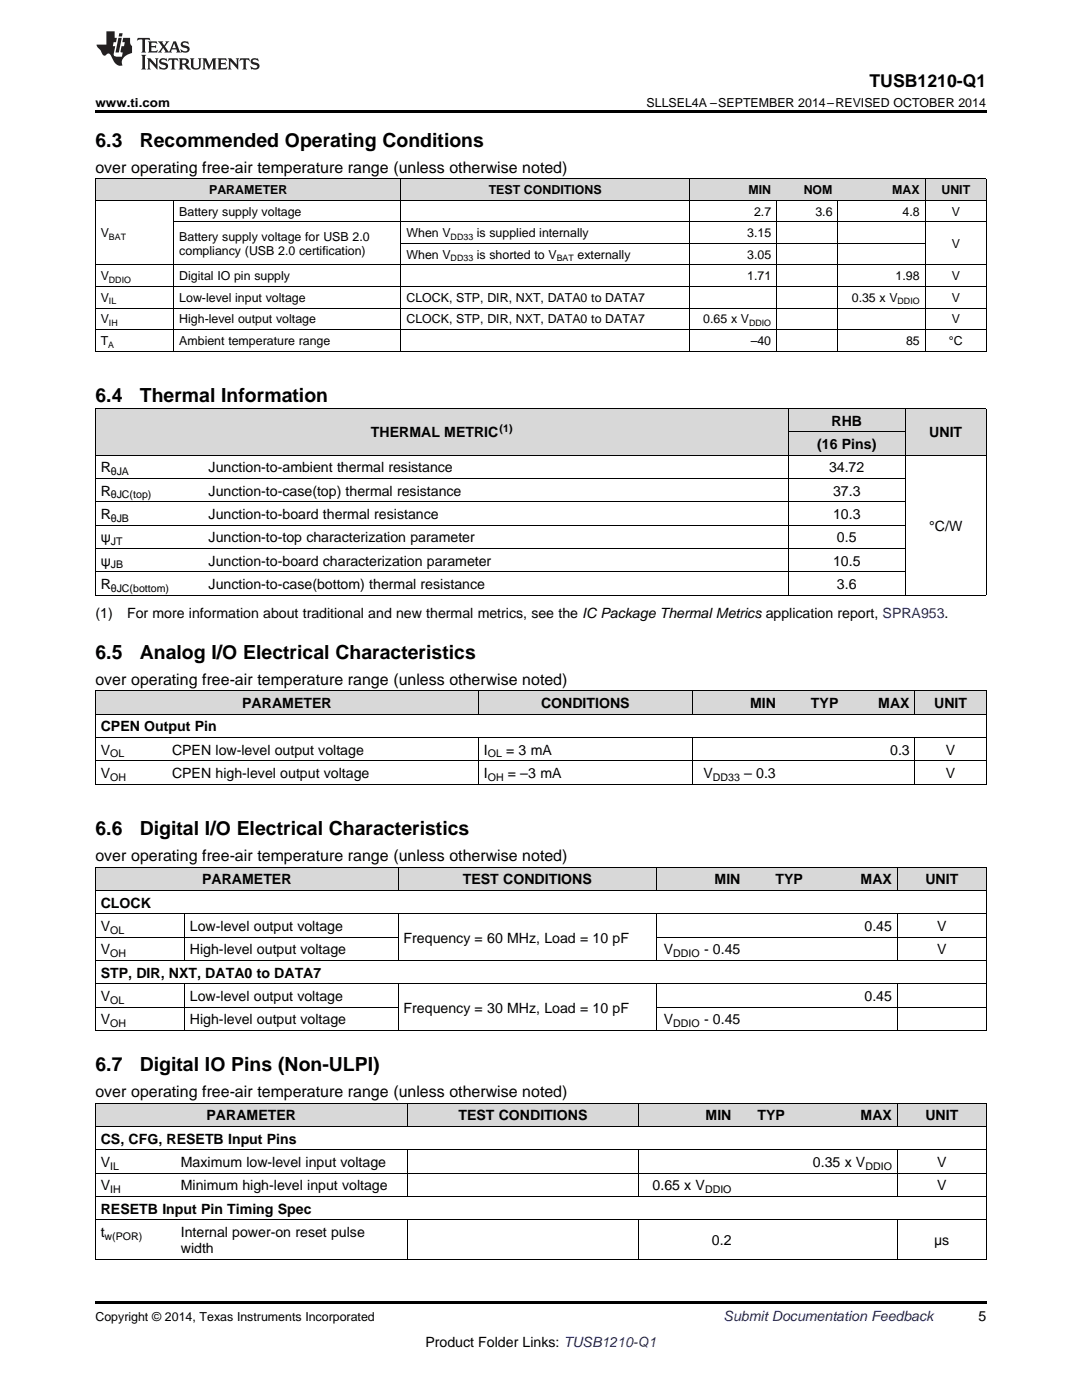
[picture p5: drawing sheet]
<svg xmlns="http://www.w3.org/2000/svg" width="216mm" height="279mm" viewBox="0 0 216 279" stroke-linecap="round" stroke-linejoin="round" font-family="sans-serif">
<defs><g id="words">
<g font-size="3.9">
<text x="19" y="29.3">6.3</text>
<text x="27.9" y="29.3">Recommended Operating Conditions</text>
<text x="19" y="80.3">6.4</text>
<text x="27.9" y="80.3">Thermal Information</text>
<text x="19" y="131.5">6.5</text>
<text x="27.9" y="131.5">Analog I/O Electrical Characteristics</text>
<text x="19" y="166.7">6.6</text>
<text x="27.9" y="166.7">Digital I/O Electrical Characteristics</text>
<text x="19" y="213.8">6.7</text>
<text x="27.9" y="213.8">Digital IO Pins (Non-ULPI)</text>
</g>
<text font-size="3.5" x="173.5" y="17.3">TUSB1210-Q1</text>
<g font-size="3.2">
<text x="19" y="34.4">over operating free-air temperature range (unless otherwise noted)</text>
<text x="19" y="136.6">over operating free-air temperature range (unless otherwise noted)</text>
<text x="19" y="171.8">over operating free-air temperature range (unless otherwise noted)</text>
<text x="19" y="218.9">over operating free-air temperature range (unless otherwise noted)</text>
</g>
<g font-size="2.8">
<text x="74" y="87.3">THERMAL METRIC</text>
<text x="163.1" y="89.6">(16 Pins)</text>
<text x="165.9" y="84.9">RHB</text>
<text x="185.4" y="87.3">UNIT</text>
<text x="20.1" y="94.3">R</text>
<text x="41.6" y="94.3">Junction-to-ambient thermal resistance</text>
<text x="165.4" y="94.3">34.72</text>
<text x="20.1" y="98.9">R</text>
<text x="41.6" y="98.9">Junction-to-case(top) thermal resistance</text>
<text x="166.2" y="98.9">37.3</text>
<text x="20.1" y="103.6">R</text>
<text x="41.6" y="103.6">Junction-to-board thermal resistance</text>
<text x="166.2" y="103.6">10.3</text>
<text x="185.4" y="105.9">°C/W</text>
<text x="20.1" y="108.2">ψ</text>
<text x="20.1" y="112.9">ψ</text>
<text x="41.6" y="108.2">Junction-to-top characterization parameter</text>
<text x="41.6" y="112.9">Junction-to-board characterization parameter</text>
<text x="166.2" y="112.9">10.5</text>
<text x="167" y="108.2">0.5</text>
<text x="20.1" y="117.5">R</text>
<text x="41.6" y="117.5">Junction-to-case(bottom) thermal resistance</text>
<text x="167" y="117.5">3.6</text>
<text x="19" y="123.4">(1)</text>
<text x="25.4" y="123.4">For more information about traditional and new thermal metrics, see the IC Package Thermal Metrics application report, SPRA953.</text>
<text x="48.3" y="141.3">PARAMETER</text>
<text x="107.9" y="141.3">CONDITIONS</text>
<text x="149.7" y="141.3">MIN</text>
<text x="161.8" y="141.3">TYP</text>
<text x="175.3" y="141.3">MAX</text>
<text x="186.4" y="141.3">UNIT</text>
<text x="20.1" y="145.9">CPEN Output Pin</text>
<text x="20.1" y="150.6">V</text>
<text x="20.1" y="155.3">V</text>
<text x="34.3" y="150.6">CPEN low-level output voltage</text>
<text x="34.3" y="155.3">CPEN high-level output voltage</text>
<text x="96.6" y="150.6">I</text>
<text x="96.6" y="155.3">I</text>
<text x="101" y="150.6">= 3 mA</text>
<text x="101.4" y="155.3">= –3 mA</text>
<text x="140.4" y="155.3">V</text>
<text x="148.5" y="155.3">– 0.3</text>
<text x="177.6" y="150.6">0.3</text>
<text x="188.7" y="150.6">V</text>
<text x="188.7" y="155.3">V</text>
<text x="40.3" y="176.5">PARAMETER</text>
<text x="92.4" y="176.5">TEST CONDITIONS</text>
<text x="142.6" y="176.5">MIN</text>
<text x="154.7" y="176.5">TYP</text>
<text x="171.7" y="176.5">MAX</text>
<text x="184.6" y="176.5">UNIT</text>
<text x="20.1" y="181.2">CLOCK</text>
<text x="20.1" y="185.8">V</text>
<text x="37.9" y="185.8">Low-level output voltage</text>
<text x="172.5" y="185.8">0.45</text>
<text x="187" y="185.8">V</text>
<text x="20.1" y="190.5">V</text>
<text x="37.9" y="190.5">High-level output voltage</text>
<text x="80.5" y="188.1">Frequency = 60 MHz, Load = 10 pF</text>
<text x="132.5" y="190.5">V</text>
<text x="140.5" y="190.5">- 0.45</text>
<text x="187" y="190.5">V</text>
<text x="20.1" y="195.1">STP, DIR, NXT, DATA0 to DATA7</text>
<text x="20.1" y="199.8">V</text>
<text x="37.9" y="199.8">Low-level output voltage</text>
<text x="80.5" y="202.1">Frequency = 30 MHz, Load = 10 pF</text>
<text x="172.5" y="199.8">0.45</text>
<text x="20.1" y="204.4">V</text>
<text x="37.9" y="204.4">High-level output voltage</text>
<text x="132.5" y="204.4">V</text>
<text x="140.5" y="204.4">- 0.45</text>
<text x="41.2" y="223.6">PARAMETER</text>
<text x="91.5" y="223.6">TEST CONDITIONS</text>
<text x="140.8" y="223.6">MIN</text>
<text x="151.1" y="223.6">TYP</text>
<text x="171.7" y="223.6">MAX</text>
<text x="184.6" y="223.6">UNIT</text>
<text x="20.1" y="228.2">CS, CFG, RESETB Input Pins</text>
<text x="20.1" y="232.9">V</text>
<text x="36.1" y="232.9">Maximum low-level input voltage</text>
<text x="162.2" y="232.9">0.35 x V</text>
<text x="187" y="232.9">V</text>
<text x="20.1" y="237.6">V</text>
<text x="36.1" y="237.6">Minimum high-level input voltage</text>
<text x="130.2" y="237.6">0.65 x V</text>
<text x="187" y="237.6">V</text>
<text x="20.1" y="242.2">RESETB Input Pin Timing Spec</text>
<text x="20.1" y="246.9">t</text>
<text x="36.1" y="246.9">Internal power-on reset pulse</text>
<text x="36.1" y="250">width</text>
<text x="142.1" y="248.5">0.2</text>
<text x="186.4" y="248.5">μs</text>
<text x="195.3" y="263.6">5</text>
<text x="84.9" y="268.9">Product Folder Links: TUSB1210-Q1</text>
</g>
<text font-size="2.8" fill="#0000c8" x="144.4" y="263.6">Submit Documentation Feedback</text>
<g font-size="2.5">
<text x="19" y="21.4">www.ti.com</text>
<text x="129" y="21.4">SLLSEL4A –SEPTEMBER 2014–REVISED OCTOBER 2014</text>
<text x="41.7" y="38.7">PARAMETER</text>
<text x="97.5" y="38.7">TEST CONDITIONS</text>
<text x="149.4" y="38.7">MIN</text>
<text x="160.4" y="38.7">NOM</text>
<text x="178" y="38.7">MAX</text>
<text x="187.9" y="38.7">UNIT</text>
<text x="20.1" y="47.3">V</text>
<text x="35.8" y="43">Battery supply voltage</text>
<text x="81.1" y="47.3">When V</text>
<text x="95.1" y="47.3">is supplied internally</text>
<text x="149.1" y="47.3">3.15</text>
<text x="150.5" y="43">2.7</text>
<text x="162.7" y="43">3.6</text>
<text x="180.1" y="43">4.8</text>
<text x="189.9" y="43">V</text>
<text x="35.8" y="48.1">Battery supply voltage for USB 2.0</text>
<text x="35.8" y="50.9">compliancy (USB 2.0 certification)</text>
<text x="81.1" y="51.6">When V</text>
<text x="95.1" y="51.6">is shorted to V</text>
<text x="115.3" y="51.6">externally</text>
<text x="149.1" y="51.6">3.05</text>
<text x="189.9" y="49.5">V</text>
<text x="20.1" y="56">V</text>
<text x="35.8" y="56">Digital IO pin supply</text>
<text x="149.1" y="56">1.71</text>
<text x="178.7" y="56">1.98</text>
<text x="189.9" y="56">V</text>
<text x="20.1" y="60.3">V</text>
<text x="20.1" y="64.6">V</text>
<text x="35.8" y="60.3">Low-level input voltage</text>
<text x="35.8" y="64.6">High-level output voltage</text>
<text x="81.1" y="60.3">CLOCK, STP, DIR, NXT, DATA0 to DATA7</text>
<text x="81.1" y="64.6">CLOCK, STP, DIR, NXT, DATA0 to DATA7</text>
<text x="140.3" y="64.6">0.65 x V</text>
<text x="170" y="60.3">0.35 x V</text>
<text x="189.9" y="60.3">V</text>
<text x="189.9" y="64.6">V</text>
<text x="20.1" y="68.9">T</text>
<text x="35.8" y="68.9">Ambient temperature range</text>
<text x="149.8" y="68.9">–40</text>
<text x="180.8" y="68.9">85</text>
<text x="189.3" y="68.9">°C</text>
<text x="19" y="263.6">Copyright © 2014, Texas Instruments Incorporated</text>
</g>
<g font-size="2.1">
<text x="99.7" y="86.1">(1)</text>
<text x="22.1" y="94.8">θJA</text>
<text x="22.1" y="99.5">θJC(top)</text>
<text x="22.1" y="104.1">θJB</text>
<text x="22.1" y="108.8">JT</text>
<text x="22.1" y="113.5">JB</text>
<text x="22.1" y="118.1">θJC(bottom)</text>
<text x="22" y="151.2">OL</text>
<text x="22" y="155.8">OH</text>
<text x="97.3" y="151.2">OL</text>
<text x="97.3" y="155.8">OH</text>
<text x="142.2" y="155.8">DD33</text>
<text x="22" y="186.4">OL</text>
<text x="22" y="191">OH</text>
<text x="134.3" y="191">DDIO</text>
<text x="22" y="200.3">OL</text>
<text x="22" y="205">OH</text>
<text x="134.3" y="205">DDIO</text>
<text x="22" y="233.5">IL</text>
<text x="172.7" y="233.5">DDIO</text>
<text x="22" y="238.1">IH</text>
<text x="140.7" y="238.1">DDIO</text>
<text x="20.9" y="247.4">w(POR)</text>
</g>
<g font-size="1.8">
<text x="21.7" y="47.8">BAT</text>
<text x="89.9" y="47.8">DD33</text>
<text x="89.9" y="52.1">DD33</text>
<text x="111.1" y="52.1">BAT</text>
<text x="21.7" y="56.4">DDIO</text>
<text x="21.7" y="60.7">IL</text>
<text x="21.7" y="65.1">IH</text>
<text x="149.5" y="65.1">DDIO</text>
<text x="179.1" y="60.7">DDIO</text>
<text x="21.6" y="69.4">A</text>
</g>
</g></defs>
<g fill="#d8d8d8">
<path d="M19 220.2h16v4.7h-16z"/>
<path d="M35 220.2h46.3v4.7h-46.3z"/>
<path d="M81.3 220.2h46.2v4.7h-46.2z"/>
<path d="M127.5 220.2h19.5v4.7h-19.5z"/>
<path d="M147 220.2h10.7v4.7h-10.7z"/>
<path d="M157.7 220.2h21.4v4.7h-21.4z"/>
<path d="M179.1 220.2h17.7v4.7h-17.7z"/>
<path d="M19 173.1h17.8v4.7h-17.8z"/>
<path d="M36.8 173.1h42.7v4.7h-42.7z"/>
<path d="M79.5 173.1h51.6v4.7h-51.6z"/>
<path d="M131.1 173.1h17.7v4.7h-17.7z"/>
<path d="M148.8 173.1h12.5v4.7h-12.5z"/>
<path d="M161.3 173.1h17.8v4.7h-17.8z"/>
<path d="M179.1 173.1h17.7v4.7h-17.7z"/>
<path d="M19 137.9h14.3v4.7h-14.3z"/>
<path d="M33.3 137.9h62.2v4.7h-62.2z"/>
<path d="M95.5 137.9h42.6v4.7h-42.6z"/>
<path d="M138.1 137.9h17.8v4.7h-17.8z"/>
<path d="M155.9 137.9h12.5v4.7h-12.5z"/>
<path d="M168.4 137.9h14.2v4.7h-14.2z"/>
<path d="M182.6 137.9h14.2v4.7h-14.2z"/>
<path d="M19 81.6h21.6v9.3h-21.6z"/>
<path d="M40.6 81.6h68.2v9.3h-68.2z"/>
<path d="M108.8 81.6h48.5v9.3h-48.5z"/>
<path d="M157.3 86.2h23.4v4.7h-23.4z"/>
<path d="M180.7 81.6h16.1v9.3h-16.1z"/>
<path d="M157.3 81.6h23.4v4.6h-23.4z"/>
<path d="M19 35.7h15.7v4.3h-15.7z"/>
<path d="M34.7 35.7h45.3v4.3h-45.3z"/>
<path d="M80 35.7h57.5v4.3h-57.5z"/>
<path d="M137.5 35.7h17.5v4.3h-17.5z"/>
<path d="M155 35.7h12.2v4.3h-12.2z"/>
<path d="M167.2 35.7h17.4v4.3h-17.4z"/>
<path d="M184.6 35.7h12.2v4.3h-12.2z"/>
</g>
<g fill="#000">
<path d="M19 22h177.8v.5h-177.8zM19 70.1h.2zM79.9 70.1h.1zM137.4 70.1h.1zM154.9 70.1h.1zM167.1 70.1h.1zM184.5 70.1h.1zM196.7 70.1h.1zM19 156.5h.2zM95.4 156.5h.1zM138 156.5h.1zM155.8 156.5h.1z"/>
<path d="M168.3 156.5h.1zM182.5 156.5h.1zM196.7 156.5h.1zM19 259.7h177.8v.5h-177.8z"/>
</g>
<g fill="none" stroke="#000" stroke-width=".2">
<path d="M19 40h177.8M19 35.6h177.8M19.1 35.7v34.4M34.7 40v30.1M80 35.7v34.4M137.5 35.7v34.4M155 40v30.1M167.1 40v30.1M184.6 35.7v34.4M196.8 35.7v34.4M19 57.2h177.8M19 52.9h177.8"/>
<path d="M34.7 44.3h162.1M80 48.6h104.6M19 70.1h177.8M19 65.8h177.8M19 61.5h177.8M19 95.5h161.6M19 90.8h177.8M19 81.5h177.8M19.1 81.6v37.2M157.3 81.6v37.2M157.3 86.2h23.3M180.6 81.6v37.2"/>
<path d="M196.8 81.6v37.2M19 118.8h177.8M19 114.1h161.6M19 109.4h161.6M19 104.8h161.6M19 100.1h161.6M19 137.8h177.8M19.1 137.9v18.6M95.4 137.9v4.7M138.1 137.9v4.7M182.5 137.9v4.7M196.8 137.9v18.6"/>
<path d="M19 156.5h177.8M19 151.8h177.8M19 147.2h177.8M19 142.5h177.8M95.4 147.2v9.3M138.1 147.2v9.3M182.5 147.2v9.3M19 177.7h177.8M19 173.1h177.8M19.1 173.1v32.6M79.4 173.1v4.7M131 173.1v4.7"/>
<path d="M179 173.1v4.7M196.8 173.1v32.6M19 196.3h177.8M19 191.7h177.8M19 187h60.5M19 182.4h177.8M36.8 182.4v9.3M36.8 196.4v9.3M79.4 182.4v9.3M79.4 196.4v9.3M131 182.4v9.3M131 196.4v9.3"/>
<path d="M131.1 187h65.7M179 182.4v9.3M179 196.4v9.3M19 205.7h177.8M19 201h60.5M131.1 201h65.7M19 238.8h177.8M19 234.1h177.8M19 229.5h177.8M19 224.8h177.8M19 220.2h177.8M19.1 220.2v31.1"/>
<path d="M81.2 220.2v4.7M81.2 229.5v9.3M127.4 220.2v4.7M127.4 229.5v9.3M179 220.2v4.7M179 229.5v9.3M196.8 220.2v31.1M19 251.3h177.8M19 243.4h177.8M81.2 243.5v7.8M127.4 243.5v7.8M179 243.5v7.8"/>
</g>
<g fill="#231f20">
<path d="M27.5 7.6l-.1 .5 .4-.2h.6v.1v2.1l-.2 .4h1l-.3-.4v-2.1l.1-.1h.5l.5 .2-.2-.5zM29.5 8.3l.2 .3v1.5l-.2 .4h1.8l.2-.6a1.04 1.04 0 0 1-1.3 .2v-.7h.6l.3 .2v-.6l-.3 .2h-.6v-.6l.8-.1 .4 .3-.2-.5zM31.5 8.3l.9 1.1-.9 1.1h.8l-.2-.2 .5-.7 .4 .7-.2 .2h1.5l-.1-.2 .1-.4h.9l.1 .4-.2 .2h1l-.3-.3-.7-1.9h-.5l-.9 2-.8-1 .9-1h-.8l.1 .3-.3 .5-.4-.6 .2-.2zM34.7 8.6l.4 1h-.7zM36.3 8.4a.63 .63 0 0 0-.2 .7 .63 .63 0 0 0 .6 .4l.6 .2 .1 .2a.75 .75 0 0 1-.7 .4 .75 .75 0 0 1-.6-.5l.1 .7 .1-.1a1.11 1.11 0 0 0 1.5-.6 1.13 1.13 0 0 0-1.2-.8l-.1-.4a1.04 1.04 0 0 1 1.2 .2l-.2-.5-.1 .1-.5-.2zM28.2 10.9l.2 .4v2.2l-.2 .4h1l-.3-.4v-2.2l.3-.4zM29.3 11.6l.3 .4v1.5l-.3 .4h.8l-.2-.4v-1.3l1.5 1.7v-1.9l.2-.4h-.7l.2 .4v.9l-1.1-1.3zM32 11.8a.62 .62 0 0 0-.2 .7 .62 .62 0 0 0 .6 .4l.6 .1 .1 .3a.76 .76 0 0 1-.7 .3 .76 .76 0 0 1-.6-.4l.1 .7 .1-.1a1.11 1.11 0 0 0 1.5-.6 1.13 1.13 0 0 0-1.2-.8l-.1-.4a1.04 1.04 0 0 1 1.2 .2l-.2-.6-.1 .1-.5-.1zM33.7 11.6l-.2 .6a.61 .61 0 0 1 .8-.3v1.6l-.2 .4h.9l-.2-.4v-1.6a.63 .63 0 0 1 .8 .3l-.2-.6zM35.6 11.6l.3 .4v1.5l-.3 .4h1l-.2-.2v-.8l.5 .2a.76 .76 0 0 0 1.2 .7l-1-1a.58 .58 0 0 0 .6-.5 .58 .58 0 0 0-.5-.6zM36.4 11.9h.1a.45 .45 0 0 1 .5 .1 .45 .45 0 0 1 .1 .5l-.7 .2zM37.9 11.6l.2 .2a2.17 2.17 0 0 0 .3 1.9 .99 .99 0 0 0 1.6-.6v-1.1l.2-.4h-.7l.2 .2a1.92 1.92 0 0 1-.2 1.8 .6 .6 0 0 1-.9-.5v-1.1l.2-.4zM40.4 11.6l.2 .4v1.5l-.2 .4h.7l-.2-.4v-1.4l.8 1.8 .8-1.8v1.4l-.2 .4h.9l-.2-.4v-1.5l.2-.4h-.8l-.6 1.5-.6-1.5zM43.4 11.6l.2 .4v1.5l-.2 .4h1.8l.2-.6a1.04 1.04 0 0 1-1.3 .1v-.6h.5l.4 .2v-.6l-.4 .2h-.5v-.7h.8l.3 .3-.1-.6zM45.5 11.6l.2 .4v1.5l-.2 .4h.7l-.2-.4v-1.3l1.5 1.7v-1.9l.2-.4h-.7l.2 .4v.9l-1.1-1.3zM47.9 11.6l-.1 .6a.61 .61 0 0 1 .8-.3v1.6l-.3 .4h1l-.3-.4 .1-1.6a.63 .63 0 0 1 .7 .3l-.1-.6zM50.2 11.8a.62 .62 0 0 0-.2 .7 .62 .62 0 0 0 .6 .4l.6 .1 .2 .3a.76 .76 0 0 1-.8 .3 .76 .76 0 0 1-.6-.4l.1 .7 .2-.1a1.11 1.11 0 0 0 1.5-.6 1.13 1.13 0 0 0-1.3-.8l-.1-.4a1.04 1.04 0 0 1 1.2 .2l-.1-.6-.2 .1-.5-.1z"/>
<path d="M21.2 6.3v2.6h-1.9l.1 .4 .7 .9a.91 .91 0 0 0 1 .8 .56 .56 0 0 1 .5-.3 .56 .56 0 0 1 .5 .3l.4 .8a1.53 1.53 0 0 0 1.9 1.2 1.54 1.54 0 0 1 1-2.1l.9-.3v-1.4a1.52 1.52 0 0 1-.3-1.6h-1.4l-.2 .8h.5l-.2 .8h-.4l-.2 1v.2l.4 .1-.2 .8a1.93 1.93 0 0 1-1.6-.3l.3-1.8h-.5l.2-.8h.4l.2-.8h-.4v-1.3zM23.6 7.6l-.6 2.9h.7l.6-2.9zM23.8 6.6l-.1 .7h.6l.2-.7z"/>
</g>
<use href="#words"/>
</svg>
